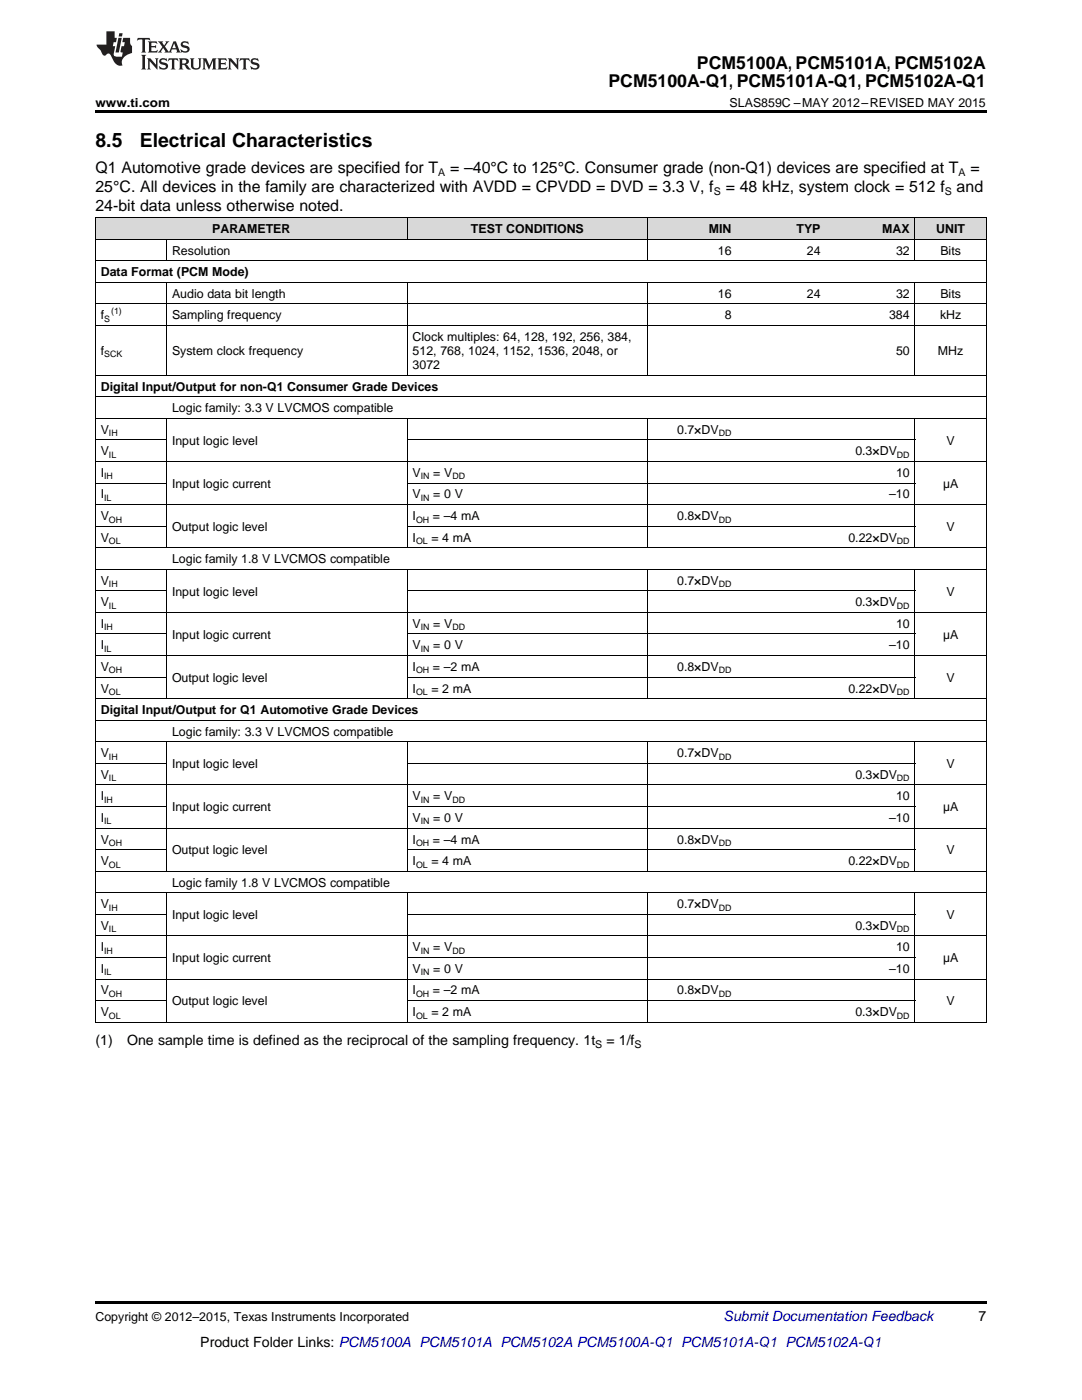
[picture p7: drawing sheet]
<svg xmlns="http://www.w3.org/2000/svg" width="216mm" height="279mm" viewBox="0 0 216 279" stroke-linecap="round" stroke-linejoin="round" font-family="sans-serif">
<defs><g id="words">
<g font-size="3.9">
<text x="19" y="29.3">8.5</text>
<text x="27.9" y="29.3">Electrical Characteristics</text>
</g>
<g font-size="3.5">
<text x="121.4" y="17.3">PCM5100A-Q1, PCM5101A-Q1, PCM5102A-Q1</text>
<text x="139.1" y="13.8">PCM5100A, PCM5101A, PCM5102A</text>
</g>
<g font-size="3.2">
<text x="19" y="34.4">Q1 Automotive grade devices are specified for T</text>
<text x="89.8" y="34.4">= –40°C to 125°C. Consumer grade (non-Q1) devices are specified at T</text>
<text x="193.6" y="34.4">=</text>
<text x="19" y="38.3">25°C. All devices in the family are characterized with AVDD = CPVDD = DVD = 3.3 V, f</text>
<text x="144.8" y="38.3">= 48 kHz, system clock = 512 f</text>
<text x="190.9" y="38.3">and</text>
<text x="19" y="42.2">24-bit data unless otherwise noted.</text>
</g>
<g font-size="2.8">
<text x="19" y="208.6">(1)</text>
<text x="25.4" y="208.6">One sample time is defined as the reciprocal of the sampling frequency. 1t</text>
<text x="121" y="208.6">= 1/f</text>
<text x="195.3" y="263.6">7</text>
<text x="40" y="268.9">Product Folder Links: PCM5100A PCM5101A PCM5102A PCM5100A-Q1 PCM5101A-Q1 PCM5102A-Q1</text>
</g>
<text font-size="2.8" fill="#0000c8" x="144.4" y="263.6">Submit Documentation Feedback</text>
<g font-size="2.5">
<text x="19" y="21.4">www.ti.com</text>
<text x="145.6" y="21.4">SLAS859C –MAY 2012–REVISED MAY 2015</text>
<text x="42.3" y="46.5">PARAMETER</text>
<text x="94" y="46.5">TEST CONDITIONS</text>
<text x="141.4" y="46.5">MIN</text>
<text x="158.9" y="46.5">TYP</text>
<text x="176" y="46.5">MAX</text>
<text x="186.8" y="46.5">UNIT</text>
<text x="34.3" y="50.8">Resolution</text>
<text x="143.2" y="50.8">16</text>
<text x="161" y="50.8">24</text>
<text x="178.8" y="50.8">32</text>
<text x="187.6" y="50.8">Bits</text>
<text x="20.1" y="55.1">Data Format (PCM Mode)</text>
<text x="34.3" y="59.4">Audio data bit length</text>
<text x="143.2" y="59.4">16</text>
<text x="161" y="59.4">24</text>
<text x="178.8" y="59.4">32</text>
<text x="187.6" y="59.4">Bits</text>
<text x="20.1" y="63.7">f</text>
<text x="34.3" y="63.7">Sampling frequency</text>
<text x="144.6" y="63.7">8</text>
<text x="177.4" y="63.7">384</text>
<text x="187.6" y="63.7">kHz</text>
<text x="20.1" y="70.8">f</text>
<text x="34.3" y="70.8">System clock frequency</text>
<text x="82.3" y="68">Clock multiples: 64, 128, 192, 256, 384,</text>
<text x="82.3" y="70.8">512, 768, 1024, 1152, 1536, 2048, or</text>
<text x="178.8" y="70.8">50</text>
<text x="187.1" y="70.8">MHz</text>
<text x="20.1" y="78">Digital Input/Output for non-Q1 Consumer Grade Devices</text>
<text x="82.3" y="73.7">3072</text>
<text x="34.3" y="82.3">Logic family: 3.3 V LVCMOS compatible</text>
<text x="20.1" y="86.6">V</text>
<text x="34.3" y="88.7">Input logic level</text>
<text x="135.1" y="86.6">0.7×DV</text>
<text x="188.9" y="88.7">V</text>
<text x="20.1" y="90.9">V</text>
<text x="20.1" y="95.2">I</text>
<text x="82.3" y="95.2">V</text>
<text x="86.5" y="95.2">= V</text>
<text x="170.7" y="90.9">0.3×DV</text>
<text x="178.8" y="95.2">10</text>
<text x="20.1" y="99.5">I</text>
<text x="34.3" y="97.3">Input logic current</text>
<text x="82.3" y="99.5">V</text>
<text x="86.5" y="99.5">= 0 V</text>
<text x="177.4" y="99.5">–10</text>
<text x="188.2" y="97.3">µA</text>
<text x="20.1" y="103.8">V</text>
<text x="34.3" y="105.9">Output logic level</text>
<text x="82.3" y="103.8">I</text>
<text x="86.4" y="103.8">= –4 mA</text>
<text x="135.1" y="103.8">0.8×DV</text>
<text x="188.9" y="105.9">V</text>
<text x="20.1" y="108.1">V</text>
<text x="34.3" y="112.4">Logic family 1.8 V LVCMOS compatible</text>
<text x="82.3" y="108.1">I</text>
<text x="86.1" y="108.1">= 4 mA</text>
<text x="169.3" y="108.1">0.22×DV</text>
<text x="20.1" y="116.7">V</text>
<text x="34.3" y="118.9">Input logic level</text>
<text x="135.1" y="116.7">0.7×DV</text>
<text x="188.9" y="118.9">V</text>
<text x="20.1" y="121">V</text>
<text x="20.1" y="125.3">I</text>
<text x="82.3" y="125.3">V</text>
<text x="86.5" y="125.3">= V</text>
<text x="170.7" y="121">0.3×DV</text>
<text x="178.8" y="125.3">10</text>
<text x="20.1" y="129.6">I</text>
<text x="34.3" y="127.5">Input logic current</text>
<text x="82.3" y="129.6">V</text>
<text x="86.5" y="129.6">= 0 V</text>
<text x="177.4" y="129.6">–10</text>
<text x="188.2" y="127.5">µA</text>
<text x="20.1" y="133.9">V</text>
<text x="34.3" y="136.1">Output logic level</text>
<text x="82.3" y="133.9">I</text>
<text x="86.4" y="133.9">= –2 mA</text>
<text x="135.1" y="133.9">0.8×DV</text>
<text x="188.9" y="136.1">V</text>
<text x="20.1" y="138.2">V</text>
<text x="20.1" y="142.5">Digital Input/Output for Q1 Automotive Grade Devices</text>
<text x="82.3" y="138.2">I</text>
<text x="86.1" y="138.2">= 2 mA</text>
<text x="169.3" y="138.2">0.22×DV</text>
<text x="34.3" y="146.8">Logic family: 3.3 V LVCMOS compatible</text>
<text x="20.1" y="151.1">V</text>
<text x="20.1" y="155.4">V</text>
<text x="34.3" y="153.3">Input logic level</text>
<text x="135.1" y="151.1">0.7×DV</text>
<text x="170.7" y="155.4">0.3×DV</text>
<text x="188.9" y="153.3">V</text>
<text x="20.1" y="159.7">I</text>
<text x="34.3" y="161.9">Input logic current</text>
<text x="82.3" y="159.7">V</text>
<text x="86.5" y="159.7">= V</text>
<text x="178.8" y="159.7">10</text>
<text x="188.2" y="161.9">µA</text>
<text x="20.1" y="164">I</text>
<text x="82.3" y="164">V</text>
<text x="86.5" y="164">= 0 V</text>
<text x="177.4" y="164">–10</text>
<text x="20.1" y="168.3">V</text>
<text x="20.1" y="172.6">V</text>
<text x="34.3" y="170.5">Output logic level</text>
<text x="82.3" y="168.3">I</text>
<text x="82.3" y="172.6">I</text>
<text x="86.1" y="172.6">= 4 mA</text>
<text x="86.4" y="168.3">= –4 mA</text>
<text x="135.1" y="168.3">0.8×DV</text>
<text x="169.3" y="172.6">0.22×DV</text>
<text x="188.9" y="170.5">V</text>
<text x="34.3" y="177">Logic family 1.8 V LVCMOS compatible</text>
<text x="20.1" y="181.3">V</text>
<text x="20.1" y="185.6">V</text>
<text x="34.3" y="183.4">Input logic level</text>
<text x="135.1" y="181.3">0.7×DV</text>
<text x="170.7" y="185.6">0.3×DV</text>
<text x="188.9" y="183.4">V</text>
<text x="20.1" y="189.9">I</text>
<text x="82.3" y="189.9">V</text>
<text x="86.5" y="189.9">= V</text>
<text x="178.8" y="189.9">10</text>
<text x="20.1" y="194.2">I</text>
<text x="34.3" y="192">Input logic current</text>
<text x="82.3" y="194.2">V</text>
<text x="86.5" y="194.2">= 0 V</text>
<text x="177.4" y="194.2">–10</text>
<text x="188.2" y="192">µA</text>
<text x="20.1" y="198.5">V</text>
<text x="20.1" y="202.8">V</text>
<text x="34.3" y="200.6">Output logic level</text>
<text x="82.3" y="198.5">I</text>
<text x="82.3" y="202.8">I</text>
<text x="86.1" y="202.8">= 2 mA</text>
<text x="86.4" y="198.5">= –2 mA</text>
<text x="135.1" y="198.5">0.8×DV</text>
<text x="170.7" y="202.8">0.3×DV</text>
<text x="188.9" y="200.6">V</text>
<text x="19" y="263.6">Copyright © 2012–2015, Texas Instruments Incorporated</text>
</g>
<g font-size="2.1">
<text x="87.5" y="35.1">A</text>
<text x="191.3" y="35.1">A</text>
<text x="142.5" y="38.9">S</text>
<text x="188.5" y="38.9">S</text>
<text x="118.7" y="209.2">S</text>
<text x="126.6" y="209.2">S</text>
</g>
<g font-size="1.8">
<text x="20.8" y="64.2">S</text>
<text x="22.2" y="62.7">(1)</text>
<text x="20.8" y="71.3">SCK</text>
<text x="21.7" y="87.1">IH</text>
<text x="143.4" y="87.1">DD</text>
<text x="20.8" y="95.7">IH</text>
<text x="21.7" y="91.4">IL</text>
<text x="84" y="95.7">IN</text>
<text x="90.3" y="95.7">DD</text>
<text x="179" y="91.4">DD</text>
<text x="20.8" y="100">IL</text>
<text x="84" y="100">IN</text>
<text x="21.7" y="104.3">OH</text>
<text x="83" y="104.3">OH</text>
<text x="143.4" y="104.3">DD</text>
<text x="21.7" y="108.6">OL</text>
<text x="83" y="108.6">OL</text>
<text x="179" y="108.6">DD</text>
<text x="21.7" y="117.2">IH</text>
<text x="143.4" y="117.2">DD</text>
<text x="20.8" y="125.8">IH</text>
<text x="21.7" y="121.5">IL</text>
<text x="84" y="125.8">IN</text>
<text x="90.3" y="125.8">DD</text>
<text x="179" y="121.5">DD</text>
<text x="20.8" y="130.1">IL</text>
<text x="84" y="130.1">IN</text>
<text x="21.7" y="134.4">OH</text>
<text x="83" y="134.4">OH</text>
<text x="143.4" y="134.4">DD</text>
<text x="21.7" y="138.7">OL</text>
<text x="83" y="138.7">OL</text>
<text x="179" y="138.7">DD</text>
<text x="21.7" y="151.6">IH</text>
<text x="21.7" y="155.9">IL</text>
<text x="143.4" y="151.6">DD</text>
<text x="179" y="155.9">DD</text>
<text x="20.8" y="160.2">IH</text>
<text x="84" y="160.2">IN</text>
<text x="90.3" y="160.2">DD</text>
<text x="20.8" y="164.5">IL</text>
<text x="84" y="164.5">IN</text>
<text x="21.7" y="168.8">OH</text>
<text x="21.7" y="173.1">OL</text>
<text x="83" y="168.8">OH</text>
<text x="83" y="173.1">OL</text>
<text x="143.4" y="168.8">DD</text>
<text x="179" y="173.1">DD</text>
<text x="21.7" y="181.8">IH</text>
<text x="143.4" y="181.8">DD</text>
<text x="20.8" y="190.4">IH</text>
<text x="21.7" y="186.1">IL</text>
<text x="84" y="190.4">IN</text>
<text x="90.3" y="190.4">DD</text>
<text x="179" y="186.1">DD</text>
<text x="20.8" y="194.7">IL</text>
<text x="84" y="194.7">IN</text>
<text x="21.7" y="199">OH</text>
<text x="21.7" y="203.3">OL</text>
<text x="83" y="199">OH</text>
<text x="83" y="203.3">OL</text>
<text x="143.4" y="199">DD</text>
<text x="179" y="203.3">DD</text>
</g>
</g></defs>
<g fill="#d8d8d8">
<path d="M19 43.5h14.3v4.3h-14.3z"/>
<path d="M33.3 43.5h48v4.3h-48z"/>
<path d="M81.3 43.5h30.2v4.3h-30.2z"/>
<path d="M111.5 43.5h17.8v4.3h-17.8z"/>
<path d="M129.3 43.5h17.7v4.3h-17.7z"/>
<path d="M147 43.5h17.8v4.3h-17.8z"/>
<path d="M164.8 43.5h17.8v4.3h-17.8z"/>
<path d="M182.6 43.5h14.2v4.3h-14.2z"/>
</g>
<path d="M19 22h177.8v.5h-177.8zM19 259.7h177.8v.5h-177.8z" fill="#000"/>
<g fill="none" stroke="#000" stroke-width=".2">
<path d="M19 56.3h177.8M19 52h177.8M19 47.7h177.8M19 43.4h177.8M19.1 43.4v160.6M33.2 47.7v4.4M33.2 56.3v18.6M81.2 43.4v4.4M81.2 56.3v18.6M129.2 43.4v8.7M129.2 56.3v18.6M182.5 43.4v8.7"/>
<path d="M182.5 56.3v18.6M196.8 43.4v160.6M19 79.2h177.8M19 74.9h177.8M19 64.9h177.8M19 60.6h177.8M19 96.4h14.3M19 92.1h177.8M19 87.8h14.3M19 83.5h177.8M33.2 83.5v25.9M81.2 83.5v25.9"/>
<path d="M81.3 96.4h101.3M81.3 87.8h101.3M129.2 83.5v25.9M182.5 83.5v25.9M19 117.9h14.3M19 113.6h177.8M19 109.3h177.8M19 105h14.3M19 100.7h177.8M33.2 113.6v25.9M81.2 113.6v25.9M81.3 117.9h101.3"/>
<path d="M81.3 105h101.3M129.2 113.6v25.9M182.5 113.6v25.9M19 139.4h177.8M19 135.1h14.3M19 130.8h177.8M19 126.5h14.3M19 122.2h177.8M81.3 135.1h101.3M81.3 126.5h101.3M19 156.7h177.8M19 152.3h14.3"/>
<path d="M19 148h177.8M19 143.7h177.8M33.2 148.1v25.8M81.2 148.1v25.8M81.3 152.3h101.3M129.2 148.1v25.8M182.5 148.1v25.8M19 178.2h177.8M19 173.9h177.8M19 169.6h14.3M19 165.3h177.8M19 161h14.3"/>
<path d="M33.2 178.2v25.8M81.2 178.2v25.8M81.3 169.6h101.3M81.3 161h101.3M129.2 178.2v25.8M182.5 178.2v25.8M19 199.7h14.3M19 195.4h177.8M19 191.1h14.3M19 186.8h177.8M19 182.5h14.3M81.3 199.7h101.3"/>
<path d="M81.3 191.1h101.3M81.3 182.5h101.3M19 204h177.8"/>
</g>
<g fill="#231f20">
<path d="M27.5 7.6l-.1 .5 .4-.2h.6v.1v2.1l-.2 .4h1l-.3-.4v-2.1l.1-.1h.5l.5 .2-.2-.5zM29.5 8.3l.2 .3v1.5l-.2 .4h1.8l.2-.6a1.04 1.04 0 0 1-1.3 .2v-.7h.6l.3 .2v-.6l-.3 .2h-.6v-.6l.8-.1 .4 .3-.2-.5zM31.5 8.3l.9 1.1-.9 1.1h.8l-.2-.2 .5-.7 .4 .7-.2 .2h1.5l-.1-.2 .1-.4h.9l.1 .4-.2 .2h1l-.3-.3-.7-1.9h-.5l-.9 2-.8-1 .9-1h-.8l.1 .3-.3 .5-.4-.6 .2-.2zM34.7 8.6l.4 1h-.7zM36.3 8.4a.63 .63 0 0 0-.2 .7 .63 .63 0 0 0 .6 .4l.6 .2 .1 .2a.75 .75 0 0 1-.7 .4 .75 .75 0 0 1-.6-.5l.1 .7 .1-.1a1.11 1.11 0 0 0 1.5-.6 1.13 1.13 0 0 0-1.2-.8l-.1-.4a1.04 1.04 0 0 1 1.2 .2l-.2-.5-.1 .1-.5-.2zM28.2 10.9l.2 .4v2.2l-.2 .4h1l-.3-.4v-2.2l.3-.4zM29.3 11.6l.3 .4v1.5l-.3 .4h.8l-.2-.4v-1.3l1.5 1.7v-1.9l.2-.4h-.7l.2 .4v.9l-1.1-1.3zM32 11.8a.62 .62 0 0 0-.2 .7 .62 .62 0 0 0 .6 .4l.6 .1 .1 .3a.76 .76 0 0 1-.7 .3 .76 .76 0 0 1-.6-.4l.1 .7 .1-.1a1.11 1.11 0 0 0 1.5-.6 1.13 1.13 0 0 0-1.2-.8l-.1-.4a1.04 1.04 0 0 1 1.2 .2l-.2-.6-.1 .1-.5-.1zM33.7 11.6l-.2 .6a.61 .61 0 0 1 .8-.3v1.6l-.2 .4h.9l-.2-.4v-1.6a.63 .63 0 0 1 .8 .3l-.2-.6zM35.6 11.6l.3 .4v1.5l-.3 .4h1l-.2-.2v-.8l.5 .2a.76 .76 0 0 0 1.2 .7l-1-1a.58 .58 0 0 0 .6-.5 .58 .58 0 0 0-.5-.6zM36.4 11.9h.1a.45 .45 0 0 1 .5 .1 .45 .45 0 0 1 .1 .5l-.7 .2zM37.9 11.6l.2 .2a2.17 2.17 0 0 0 .3 1.9 .99 .99 0 0 0 1.6-.6v-1.1l.2-.4h-.7l.2 .2a1.92 1.92 0 0 1-.2 1.8 .6 .6 0 0 1-.9-.5v-1.1l.2-.4zM40.4 11.6l.2 .4v1.5l-.2 .4h.7l-.2-.4v-1.4l.8 1.8 .8-1.8v1.4l-.2 .4h.9l-.2-.4v-1.5l.2-.4h-.8l-.6 1.5-.6-1.5zM43.4 11.6l.2 .4v1.5l-.2 .4h1.8l.2-.6a1.04 1.04 0 0 1-1.3 .1v-.6h.5l.4 .2v-.6l-.4 .2h-.5v-.7h.8l.3 .3-.1-.6zM45.5 11.6l.2 .4v1.5l-.2 .4h.7l-.2-.4v-1.3l1.5 1.7v-1.9l.2-.4h-.7l.2 .4v.9l-1.1-1.3zM47.9 11.6l-.1 .6a.61 .61 0 0 1 .8-.3v1.6l-.3 .4h1l-.3-.4 .1-1.6a.63 .63 0 0 1 .7 .3l-.1-.6zM50.2 11.8a.62 .62 0 0 0-.2 .7 .62 .62 0 0 0 .6 .4l.6 .1 .2 .3a.76 .76 0 0 1-.8 .3 .76 .76 0 0 1-.6-.4l.1 .7 .2-.1a1.11 1.11 0 0 0 1.5-.6 1.13 1.13 0 0 0-1.3-.8l-.1-.4a1.04 1.04 0 0 1 1.2 .2l-.1-.6-.2 .1-.5-.1z"/>
<path d="M21.2 6.3v2.6h-1.9l.1 .4 .7 .9a.91 .91 0 0 0 1 .8 .56 .56 0 0 1 .5-.3 .56 .56 0 0 1 .5 .3l.4 .8a1.53 1.53 0 0 0 1.9 1.2 1.54 1.54 0 0 1 1-2.1l.9-.3v-1.4a1.52 1.52 0 0 1-.3-1.6h-1.4l-.2 .8h.5l-.2 .8h-.4l-.2 1v.2l.4 .1-.2 .8a1.93 1.93 0 0 1-1.6-.3l.3-1.8h-.5l.2-.8h.4l.2-.8h-.4v-1.3zM23.6 7.6l-.6 2.9h.7l.6-2.9zM23.8 6.6l-.1 .7h.6l.2-.7z"/>
</g>
<use href="#words"/>
</svg>
